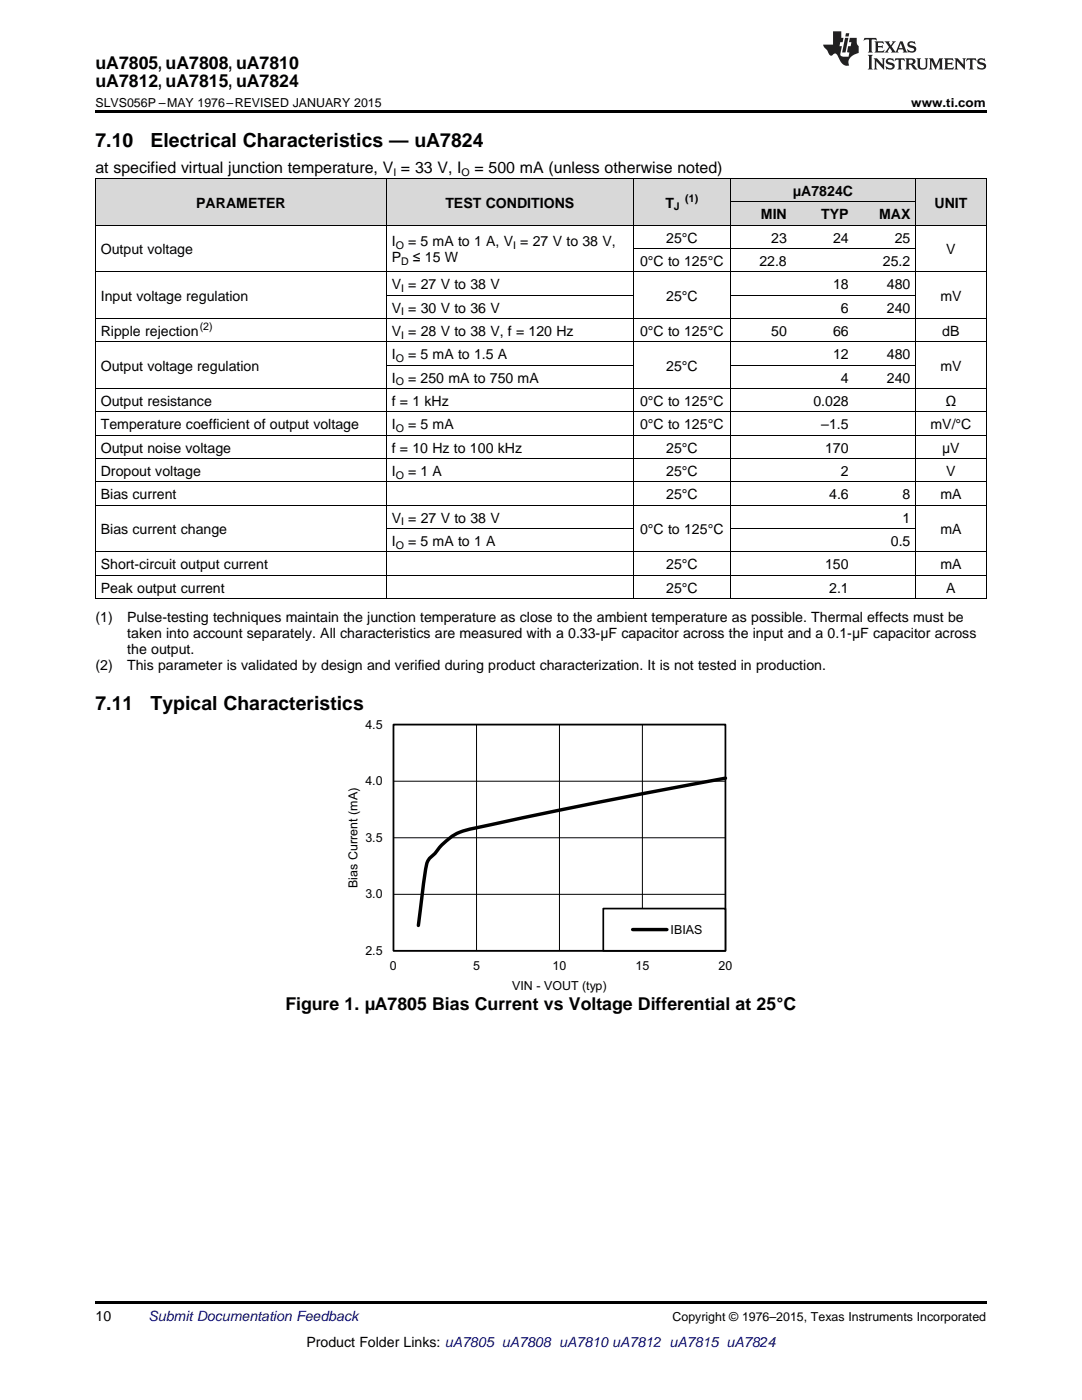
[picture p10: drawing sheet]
<svg xmlns="http://www.w3.org/2000/svg" width="216mm" height="279mm" viewBox="0 0 216 279" stroke-linecap="round" stroke-linejoin="round" font-family="sans-serif">
<defs><g id="words">
<g font-size="3.9">
<text x="19" y="29.3">7.10</text>
<text x="30.1" y="29.3">Electrical Characteristics — uA7824</text>
<text x="19" y="141.7">7.11</text>
<text x="30.1" y="141.7">Typical Characteristics</text>
</g>
<g font-size="3.5">
<text x="19" y="13.8">uA7805, uA7808, uA7810</text>
<text x="19" y="17.3">uA7812, uA7815, uA7824</text>
<text x="56.9" y="201.5">Figure 1. µA7805 Bias Current vs Voltage Differential at 25°C</text>
</g>
<g font-size="3.2">
<text x="19" y="34.4">at specified virtual junction temperature, V = 33 V, I</text>
<text x="94.7" y="34.4">= 500 mA (unless otherwise noted)</text>
</g>
<g font-size="2.8">
<text x="39.2" y="41.4">PARAMETER</text>
<text x="88.9" y="41.4">TEST CONDITIONS</text>
<text x="132.8" y="41.4">T</text>
<text x="158.2" y="39.1">μA7824C</text>
<text x="186.5" y="41.4">UNIT</text>
<text x="151.8" y="43.7">MIN</text>
<text x="163.9" y="43.7">TYP</text>
<text x="175.4" y="43.7">MAX</text>
<text x="20.1" y="50.7">Output voltage</text>
<text x="78.2" y="49.1">I</text>
<text x="78.2" y="52.3">P</text>
<text x="81.4" y="49.1">= 5 mA to 1 A, V = 27 V to 38 V,</text>
<text x="82.4" y="52.3">≤ 15 W</text>
<text x="127.7" y="53.1">0°C to 125°C</text>
<text x="132.9" y="48.4">25°C</text>
<text x="151.5" y="53.1">22.8</text>
<text x="153.9" y="48.4">23</text>
<text x="166.2" y="48.4">24</text>
<text x="176.2" y="53.1">25.2</text>
<text x="178.5" y="48.4">25</text>
<text x="188.8" y="50.7">V</text>
<text x="78.2" y="57.7">V = 27 V to 38 V</text>
<text x="166.2" y="57.7">18</text>
<text x="177" y="57.7">480</text>
<text x="20.1" y="60">Input voltage regulation</text>
<text x="78.2" y="62.4">V = 30 V to 36 V</text>
<text x="132.9" y="60">25°C</text>
<text x="167.8" y="62.4">6</text>
<text x="177" y="62.4">240</text>
<text x="187.6" y="60">mV</text>
<text x="20.1" y="67">Ripple rejection</text>
<text x="78.2" y="67">V = 28 V to 38 V, f = 120 Hz</text>
<text x="78.2" y="71.7">I</text>
<text x="81.4" y="71.7">= 5 mA to 1.5 A</text>
<text x="127.7" y="67">0°C to 125°C</text>
<text x="153.9" y="67">50</text>
<text x="166.2" y="67">66</text>
<text x="166.2" y="71.7">12</text>
<text x="177" y="71.7">480</text>
<text x="188" y="67">dB</text>
<text x="20.1" y="74">Output voltage regulation</text>
<text x="78.2" y="76.3">I</text>
<text x="81.4" y="76.3">= 250 mA to 750 mA</text>
<text x="132.9" y="74">25°C</text>
<text x="167.8" y="76.3">4</text>
<text x="177" y="76.3">240</text>
<text x="187.6" y="74">mV</text>
<text x="20.1" y="81">Output resistance</text>
<text x="78.2" y="81">f = 1 kHz</text>
<text x="127.7" y="81">0°C to 125°C</text>
<text x="162.3" y="81">0.028</text>
<text x="188.7" y="81">Ω</text>
<text x="20.1" y="85.7">Temperature coefficient of output voltage</text>
<text x="78.2" y="85.7">I</text>
<text x="81.4" y="85.7">= 5 mA</text>
<text x="127.7" y="85.7">0°C to 125°C</text>
<text x="163.9" y="85.7">–1.5</text>
<text x="185.7" y="85.7">mV/°C</text>
<text x="20.1" y="90.3">Output noise voltage</text>
<text x="20.1" y="95">Dropout voltage</text>
<text x="78.2" y="90.3">f = 10 Hz to 100 kHz</text>
<text x="78.2" y="95">I</text>
<text x="81.4" y="95">= 1 A</text>
<text x="132.9" y="90.3">25°C</text>
<text x="132.9" y="95">25°C</text>
<text x="164.6" y="90.3">170</text>
<text x="167.8" y="95">2</text>
<text x="188" y="90.3">μV</text>
<text x="188.8" y="95">V</text>
<text x="20.1" y="99.6">Bias current</text>
<text x="132.9" y="99.6">25°C</text>
<text x="165.5" y="99.6">4.6</text>
<text x="180.1" y="99.6">8</text>
<text x="187.6" y="99.6">mA</text>
<text x="20.1" y="106.6">Bias current change</text>
<text x="78.2" y="104.3">V = 27 V to 38 V</text>
<text x="127.7" y="106.6">0°C to 125°C</text>
<text x="180.1" y="104.3">1</text>
<text x="187.6" y="106.6">mA</text>
<text x="20.1" y="113.6">Short-circuit output current</text>
<text x="78.2" y="108.9">I</text>
<text x="81.4" y="108.9">= 5 mA to 1 A</text>
<text x="132.9" y="113.6">25°C</text>
<text x="164.6" y="113.6">150</text>
<text x="177.8" y="108.9">0.5</text>
<text x="187.6" y="113.6">mA</text>
<text x="20.1" y="118.3">Peak output current</text>
<text x="132.9" y="118.3">25°C</text>
<text x="165.5" y="118.3">2.1</text>
<text x="188.8" y="118.3">A</text>
<text x="19" y="124.1">(1)</text>
<text x="25.4" y="124.1">Pulse-testing techniques maintain the junction temperature as close to the ambient temperature as possible. Thermal effects must be</text>
<text x="25.4" y="127.3">taken into account separately. All characteristics are measured with a 0.33-μF capacitor across the input and a 0.1-μF capacitor across</text>
<text x="25.4" y="130.5">the output.</text>
<text x="19" y="133.6">(2)</text>
<text x="25.4" y="133.6">This parameter is validated by design and verified during product characterization. It is not tested in production.</text>
<text x="19" y="263.6">10</text>
<text x="61.1" y="268.9">Product Folder Links: uA7805 uA7808 uA7810 uA7812 uA7815 uA7824</text>
</g>
<text font-size="2.8" fill="#0000c8" x="29.6" y="263.6">Submit Documentation Feedback</text>
<g font-size="2.5">
<text x="19" y="21.4">SLVS056P –MAY 1976–REVISED JANUARY 2015</text>
<text x="181.8" y="21.4">www.ti.com</text>
<text x="72.9" y="145.4">4.5</text>
<text x="72.9" y="156.7">4.0</text>
<text x="72.9" y="168">3.5</text>
<text x="71.3" y="177.2" transform="rotate(-90 71.3 177.2)">Bias Current (mA)</text>
<text x="72.9" y="179.3">3.0</text>
<text x="72.9" y="190.6">2.5</text>
<text x="133.8" y="186.4">IBIAS</text>
<text x="77.8" y="193.5">0</text>
<text x="94.4" y="193.5">5</text>
<text x="102.2" y="197.5">VIN - VOUT (typ)</text>
<text x="110.3" y="193.5">10</text>
<text x="126.8" y="193.5">15</text>
<text x="143.4" y="193.5">20</text>
<text x="134.2" y="263.6">Copyright © 1976–2015, Texas Instruments Incorporated</text>
</g>
<g font-size="2.1">
<text x="78.5" y="35.1">I</text>
<text x="92.1" y="35.1">O</text>
<text x="134.5" y="42">J</text>
<text x="136.7" y="40.3">(1)</text>
<text x="79" y="49.7">O</text>
<text x="80" y="52.9">D</text>
<text x="102.4" y="49.7">I</text>
<text x="80" y="58.3">I</text>
<text x="39.9" y="65.9">(2)</text>
<text x="80" y="62.9">I</text>
<text x="80" y="67.6">I</text>
<text x="79" y="72.2">O</text>
<text x="79" y="76.9">O</text>
<text x="79" y="86.2">O</text>
<text x="79" y="95.5">O</text>
<text x="80" y="104.8">I</text>
<text x="79" y="109.5">O</text>
</g>
</g></defs>
<g fill="#d8d8d8">
<path d="M19 35.7h58.1v9.3h-58.1z"/>
<path d="M77.1 35.7h49.3v9.3h-49.3z"/>
<path d="M126.4 35.7h19.4v9.3h-19.4z"/>
<path d="M145.8 40.4h12.3v4.6h-12.3z"/>
<path d="M158.1 40.4h12.3v4.6h-12.3z"/>
<path d="M170.4 40.4h12.3v4.6h-12.3z"/>
<path d="M182.7 35.7h14.1v9.3h-14.1z"/>
<path d="M145.8 35.7h12.3v4.7h-12.3z"/>
<path d="M158.1 35.7h12.3v4.7h-12.3z"/>
<path d="M170.4 35.7h12.3v4.7h-12.3z"/>
</g>
<path d="M19 259.7h177.8v.5h-177.8z" fill="#000"/>
<path d="M78.5 144.6h66.3v45.2h-66.3zM78.5 155.9h66.3M95.1 144.6v45.2M111.6 144.6v45.2M128.2 144.6v45.2M78.5 178.5h66.3M78.5 167.2h66.3" fill="none" stroke="#000" stroke-width=".2"/>
<path d="M78.5 144.6h66.2v45.1h-66.2z" fill="none" stroke="#000" stroke-width=".34"/>
<path d="M144.8 155.3l-25.7 4.9-21.9 4.5a22.9 22.9 0 0 0-6.7 2l-.5 .3a14.4 14.4 0 0 0-3.4 3.5l-.3 .3a3.2 3.2 0 0 0-1.3 2.4l-1.5 11.5" fill="none" stroke="#000" stroke-width=".68"/>
<path d="M120.4 181.3h24.3v8.4h-24.3z" fill="#fff"/>
<path d="M120.4 181.3h24.3v8.4h-24.3z" fill="none" stroke="#000" stroke-width=".34"/>
<path d="M126.2 185.5h6.9" fill="none" stroke="#000" stroke-width=".68"/>
<path d="M19 22h177.8v.5h-177.8zM19 119.5h.2zM126.3 119.5h.1zM145.7 119.5h.1zM158 119.5h.1zM170.3 119.5h.1zM182.6 119.5h.1zM196.7 119.5h.1z" fill="#000"/>
<g fill="none" stroke="#000" stroke-width=".2">
<path d="M19 35.6h177.8M19.1 35.7v83.8M77.1 35.7v83.8M126.3 35.7v83.8M145.7 35.7v83.8M182.7 35.7v83.8M196.8 35.7v83.8M19 54.3h177.8M19 45h177.8M77.1 58.9h49.3M126.4 49.6h56.3M145.8 58.9h36.9"/>
<path d="M145.8 40.3h36.9M19 77.6h177.8M19 68.2h177.8M19 63.6h177.8M77.1 72.9h49.3M145.8 72.9h36.9M19 96.2h177.8M19 91.5h177.8M19 86.9h177.8M19 82.2h177.8M19 119.5h177.8M19 114.8h177.8"/>
<path d="M19 110.2h177.8M19 100.8h177.8M77.1 105.5h49.3M145.8 105.5h36.9"/>
</g>
<g fill="#231f20">
<path d="M172.5 7.6l-.1 .5 .4-.2h.6v.1v2.1l-.2 .4h.9l-.2-.4v-2.1l.1-.1h.5l.5 .2-.2-.5zM174.5 8.3l.2 .3v1.5l-.2 .4h1.8l.2-.6a1.04 1.04 0 0 1-1.3 .2v-.7h.6l.3 .2v-.6l-.3 .2h-.6v-.6l.8-.1 .4 .3-.2-.5zM176.5 8.3l.9 1.1-.9 1.1h.8l-.2-.2 .4-.7 .5 .7-.2 .2h1.5l-.2-.2 .2-.4h.9l.1 .4-.2 .2h1l-.3-.3-.7-1.9h-.5l-.9 2-.8-1 .9-1h-.8l.1 .3-.4 .5-.3-.6 .1-.2zM179.7 8.6l.4 1h-.7zM181.3 8.4a.63 .63 0 0 0-.2 .7 .63 .63 0 0 0 .6 .4l.6 .2 .1 .2a.75 .75 0 0 1-.7 .4 .75 .75 0 0 1-.6-.5l.1 .7 .1-.1a1.11 1.11 0 0 0 1.5-.6 1.13 1.13 0 0 0-1.2-.8l-.1-.4a1.04 1.04 0 0 1 1.2 .2l-.2-.5-.2 .1-.4-.2zM173.2 10.9l.2 .4v2.2l-.2 .4h1l-.3-.4v-2.2l.3-.4zM174.3 11.6l.3 .4v1.5l-.3 .4h.8l-.2-.4v-1.3l1.5 1.7v-1.9l.2-.4h-.7l.2 .4v.9l-1.1-1.3zM177 11.8a.62 .62 0 0 0-.2 .7 .62 .62 0 0 0 .6 .4l.6 .1 .1 .3a.76 .76 0 0 1-.7 .3 .76 .76 0 0 1-.7-.4l.2 .7 .1-.1a1.11 1.11 0 0 0 1.5-.6 1.13 1.13 0 0 0-1.2-.8l-.1-.4a1.04 1.04 0 0 1 1.2 .2l-.2-.6-.2 .1-.5-.1zM178.7 11.6l-.2 .6a.61 .61 0 0 1 .8-.3v1.6l-.2 .4h.9l-.2-.4v-1.6a.63 .63 0 0 1 .7 .3l-.1-.6zM180.6 11.6l.3 .4v1.5l-.3 .4h1l-.2-.2-.1-.8 .6 .2a.76 .76 0 0 0 1.2 .7l-1-1a.58 .58 0 0 0 .6-.5 .58 .58 0 0 0-.5-.6zM181.4 11.9h.1a.45 .45 0 0 1 .5 .1 .45 .45 0 0 1 .1 .5l-.8 .2zM182.9 11.6l.2 .2a2.17 2.17 0 0 0 .3 1.9 .99 .99 0 0 0 1.6-.6v-1.1l.2-.4h-.7l.2 .2a1.92 1.92 0 0 1-.2 1.8 .6 .6 0 0 1-.9-.5v-1.1l.2-.4zM185.4 11.6l.2 .4v1.5l-.2 .4h.7l-.2-.4v-1.4l.8 1.8 .8-1.8v1.4l-.2 .4h.9l-.2-.4v-1.5l.2-.4h-.8l-.6 1.5-.6-1.5zM188.4 11.6l.2 .4v1.5l-.2 .4h1.8l.1-.6a1.04 1.04 0 0 1-1.2 .1v-.6h.5l.4 .2v-.6l-.4 .2h-.5v-.7h.8l.3 .3-.1-.6zM190.5 11.6l.2 .4v1.5l-.2 .4h.7l-.2-.4v-1.3l1.5 1.7v-1.9l.2-.4h-.7l.2 .4v.9l-1.1-1.3zM192.9 11.6l-.1 .6a.61 .61 0 0 1 .7-.3l.1 1.6-.3 .4h1l-.3-.4 .1-1.6a.63 .63 0 0 1 .7 .3l-.1-.6zM195.2 11.8a.62 .62 0 0 0-.2 .7 .62 .62 0 0 0 .6 .4l.6 .1 .1 .3a.76 .76 0 0 1-.7 .3 .76 .76 0 0 1-.6-.4l.1 .7 .1-.1a1.11 1.11 0 0 0 1.6-.6 1.13 1.13 0 0 0-1.3-.8l-.1-.4a1.04 1.04 0 0 1 1.2 .2l-.1-.6-.2 .1-.5-.1z"/>
<path d="M166.2 6.3v2.6h-1.9v.4l.8 .9a.91 .91 0 0 0 1 .8 .56 .56 0 0 1 .5-.3 .56 .56 0 0 1 .5 .3l.4 .8a1.53 1.53 0 0 0 1.9 1.2 1.54 1.54 0 0 1 1-2.1l.9-.3v-1.4a1.52 1.52 0 0 1-.4-1.6h-1.3l-.2 .8h.5l-.2 .8h-.5l-.1 1v.2l.4 .1-.2 .8a1.93 1.93 0 0 1-1.6-.3l.3-1.8h-.5l.2-.8h.4l.2-.8h-.4v-1.3zM168.6 7.6l-.6 2.9h.7l.6-2.9zM168.8 6.6l-.1 .7h.6l.2-.7z"/>
</g>
<use href="#words"/>
</svg>
